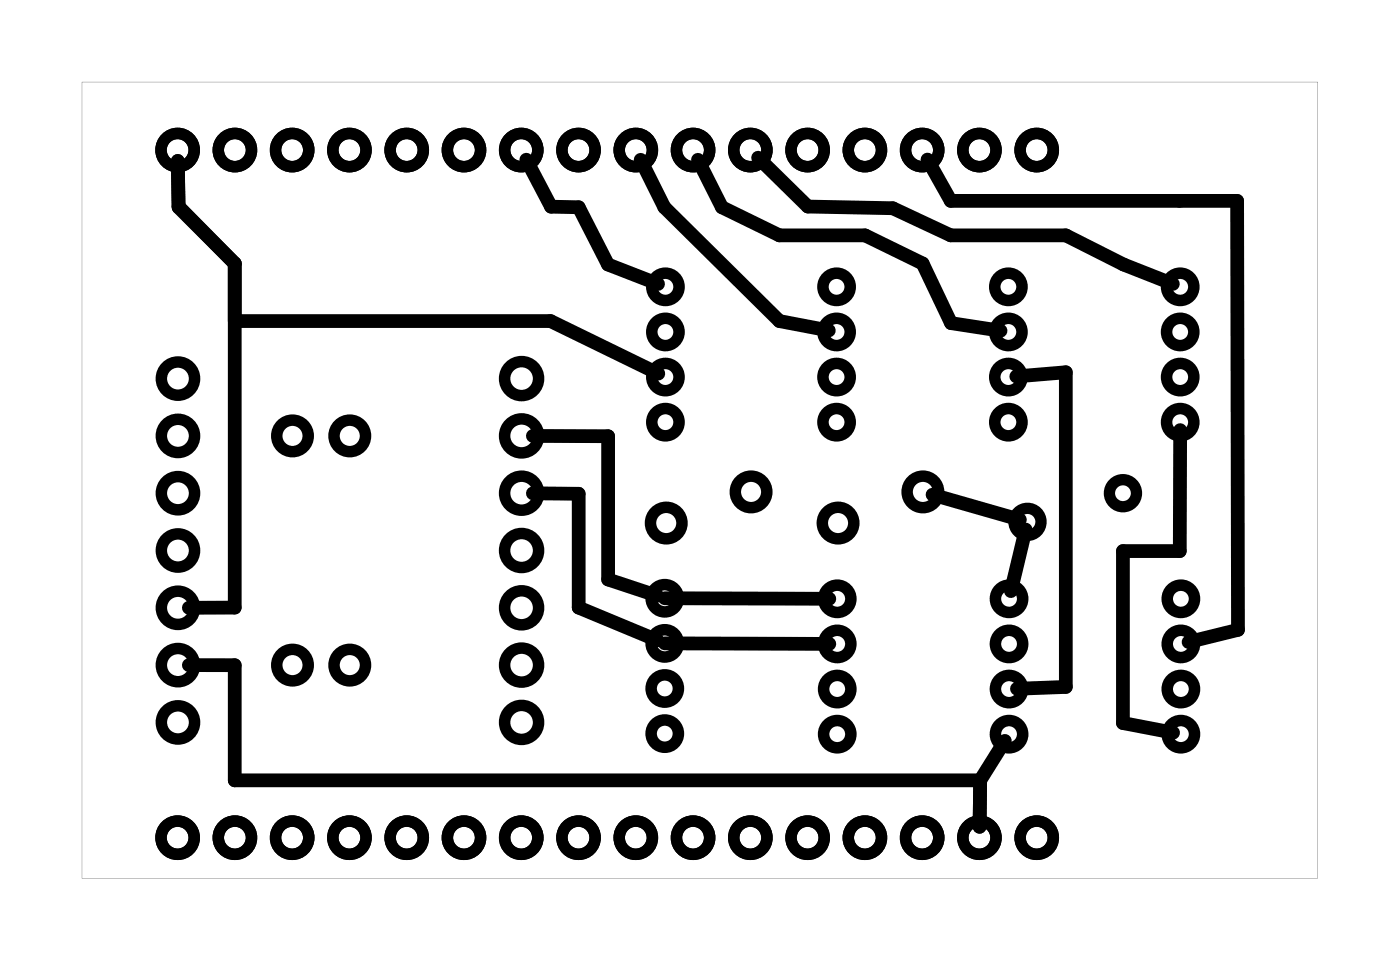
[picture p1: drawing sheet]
<svg xmlns="http://www.w3.org/2000/svg" width="62mm" height="43mm" viewBox="0 0 62 43" stroke-linecap="round" stroke-linejoin="round" font-family="sans-serif">
<path d="M3.6 3.6v35.3h54.8v-35.3zM3.6 3.6h54.8v35.3h-54.8z" fill="#000"/>
<g fill="none" stroke="#000" stroke-width=".51">
<circle cx="7.9" cy="6.7" r=".74"/>
<circle cx="7.9" cy="16.8" r=".74"/>
<circle cx="7.9" cy="19.3" r=".74"/>
<circle cx="10.4" cy="6.7" r=".74"/>
<circle cx="13" cy="6.7" r=".74"/>
<circle cx="13" cy="19.3" r=".7"/>
<circle cx="15.5" cy="6.7" r=".74"/>
<circle cx="15.5" cy="19.3" r=".7"/>
<circle cx="18" cy="6.7" r=".74"/>
<circle cx="20.6" cy="6.7" r=".74"/>
<circle cx="23.1" cy="6.7" r=".74"/>
<circle cx="23.1" cy="19.3" r=".75"/>
<circle cx="23.1" cy="16.8" r=".75"/>
<circle cx="25.7" cy="6.7" r=".74"/>
<circle cx="28.2" cy="6.7" r=".74"/>
<circle cx="29.5" cy="16.7" r=".61"/>
<circle cx="29.5" cy="14.7" r=".61"/>
<circle cx="29.5" cy="18.7" r=".61"/>
<circle cx="29.5" cy="12.7" r=".61"/>
<circle cx="30.7" cy="6.7" r=".74"/>
<circle cx="33.3" cy="6.7" r=".74"/>
<circle cx="35.8" cy="6.7" r=".74"/>
<circle cx="37.1" cy="16.7" r=".61"/>
<circle cx="37.1" cy="14.7" r=".61"/>
<circle cx="37.1" cy="18.7" r=".61"/>
<circle cx="37.1" cy="12.7" r=".61"/>
<circle cx="38.4" cy="6.7" r=".74"/>
<circle cx="40.9" cy="6.7" r=".74"/>
<circle cx="43.4" cy="6.7" r=".74"/>
<circle cx="44.7" cy="16.7" r=".61"/>
<circle cx="44.7" cy="14.7" r=".61"/>
<circle cx="44.7" cy="18.7" r=".61"/>
<circle cx="44.7" cy="12.7" r=".61"/>
<circle cx="46" cy="6.7" r=".74"/>
<circle cx="52.3" cy="16.7" r=".61"/>
<circle cx="52.3" cy="14.7" r=".61"/>
<circle cx="52.3" cy="18.7" r=".61"/>
<circle cx="52.3" cy="12.7" r=".61"/>
<circle cx="7.9" cy="37.1" r=".74"/>
<circle cx="7.9" cy="32" r=".74"/>
<circle cx="7.9" cy="26.9" r=".74"/>
<circle cx="7.9" cy="29.5" r=".74"/>
<circle cx="7.9" cy="24.4" r=".74"/>
<circle cx="7.9" cy="21.9" r=".74"/>
<circle cx="10.4" cy="37.1" r=".74"/>
<circle cx="13" cy="37.1" r=".74"/>
<circle cx="13" cy="29.5" r=".7"/>
<circle cx="15.5" cy="37.1" r=".74"/>
<circle cx="15.5" cy="29.5" r=".7"/>
<circle cx="18" cy="37.1" r=".74"/>
<circle cx="20.6" cy="37.1" r=".74"/>
<circle cx="23.1" cy="37.1" r=".74"/>
<circle cx="23.1" cy="32" r=".75"/>
<circle cx="23.1" cy="29.5" r=".75"/>
<circle cx="23.1" cy="26.9" r=".75"/>
<circle cx="23.1" cy="24.4" r=".75"/>
<circle cx="23.1" cy="21.9" r=".75"/>
<circle cx="25.7" cy="37.1" r=".74"/>
<circle cx="28.2" cy="37.1" r=".74"/>
<circle cx="29.5" cy="30.5" r=".61"/>
<circle cx="29.5" cy="28.5" r=".61"/>
<circle cx="29.5" cy="32.5" r=".61"/>
<circle cx="29.5" cy="26.5" r=".61"/>
<circle cx="29.5" cy="23.2" r=".7"/>
<circle cx="30.7" cy="37.1" r=".74"/>
<circle cx="33.3" cy="37.1" r=".74"/>
<circle cx="33.3" cy="21.8" r=".7"/>
<circle cx="35.8" cy="37.1" r=".74"/>
<circle cx="37.1" cy="30.5" r=".61"/>
<circle cx="37.1" cy="28.5" r=".61"/>
<circle cx="37.1" cy="32.5" r=".61"/>
<circle cx="37.1" cy="26.5" r=".61"/>
<circle cx="37.2" cy="23.2" r=".7"/>
<circle cx="38.4" cy="37.1" r=".74"/>
<circle cx="40.9" cy="37.1" r=".74"/>
<circle cx="40.9" cy="21.8" r=".7"/>
<circle cx="43.4" cy="37.1" r=".74"/>
<circle cx="44.8" cy="30.5" r=".61"/>
<circle cx="44.8" cy="28.5" r=".61"/>
<circle cx="44.8" cy="32.5" r=".61"/>
<circle cx="44.8" cy="26.5" r=".61"/>
<circle cx="46" cy="37.1" r=".74"/>
<circle cx="52.4" cy="30.5" r=".61"/>
<circle cx="52.4" cy="28.5" r=".61"/>
<circle cx="52.4" cy="32.5" r=".61"/>
<circle cx="52.4" cy="26.5" r=".61"/>
</g>
<g fill="none" stroke="#000" stroke-width=".5">
<circle cx="45.6" cy="23.1" r=".6"/>
<circle cx="49.8" cy="21.9" r=".6"/>
</g>
<g fill="none" stroke="#000" stroke-width=".61">
<path d="M7.9 7.1v2.1l2.5 2.5-2.5-2.5zM10.4 11.7v15.2h-2M10.4 14.2h14l4.8 2.4M23.3 7.1l1.1 2.1h1.3l1.3 2.5 2.2 .9M23.6 19.3h3.4v6.4l2.1 .7M28.4 7.1l1.1 2.1 5.1 5 2.2 .4M31 7.1l1 2.1 2.6 1.2h3.8l2.5 1.3 1.3 2.6 2.2 .4M33.6 7l2.2 2.2h3.8l2.6 1.2h5.1l2.5 1.3 2.2 .9M41.1 7.1l1.1 1.8h12.7v19l-2.2 .6M45.1 16.7l2.2-.2v13.9l-2.2 .1M52.3 19.1v5.3h-2.5v7.6l2.2 .5M8.4 29.5h2v5.1h33.1"/>
<path d="M23.6 21.9h2.1v5l3.5 1.5M29.5 28.5h7.3M29.5 26.5h7.3M41.4 21.9l3.8 1.1M43.5 34.6l-.1 2M44.6 32.8l-1.1 1.8M45.5 23.5l-.7 2.7"/>
</g>
</svg>
